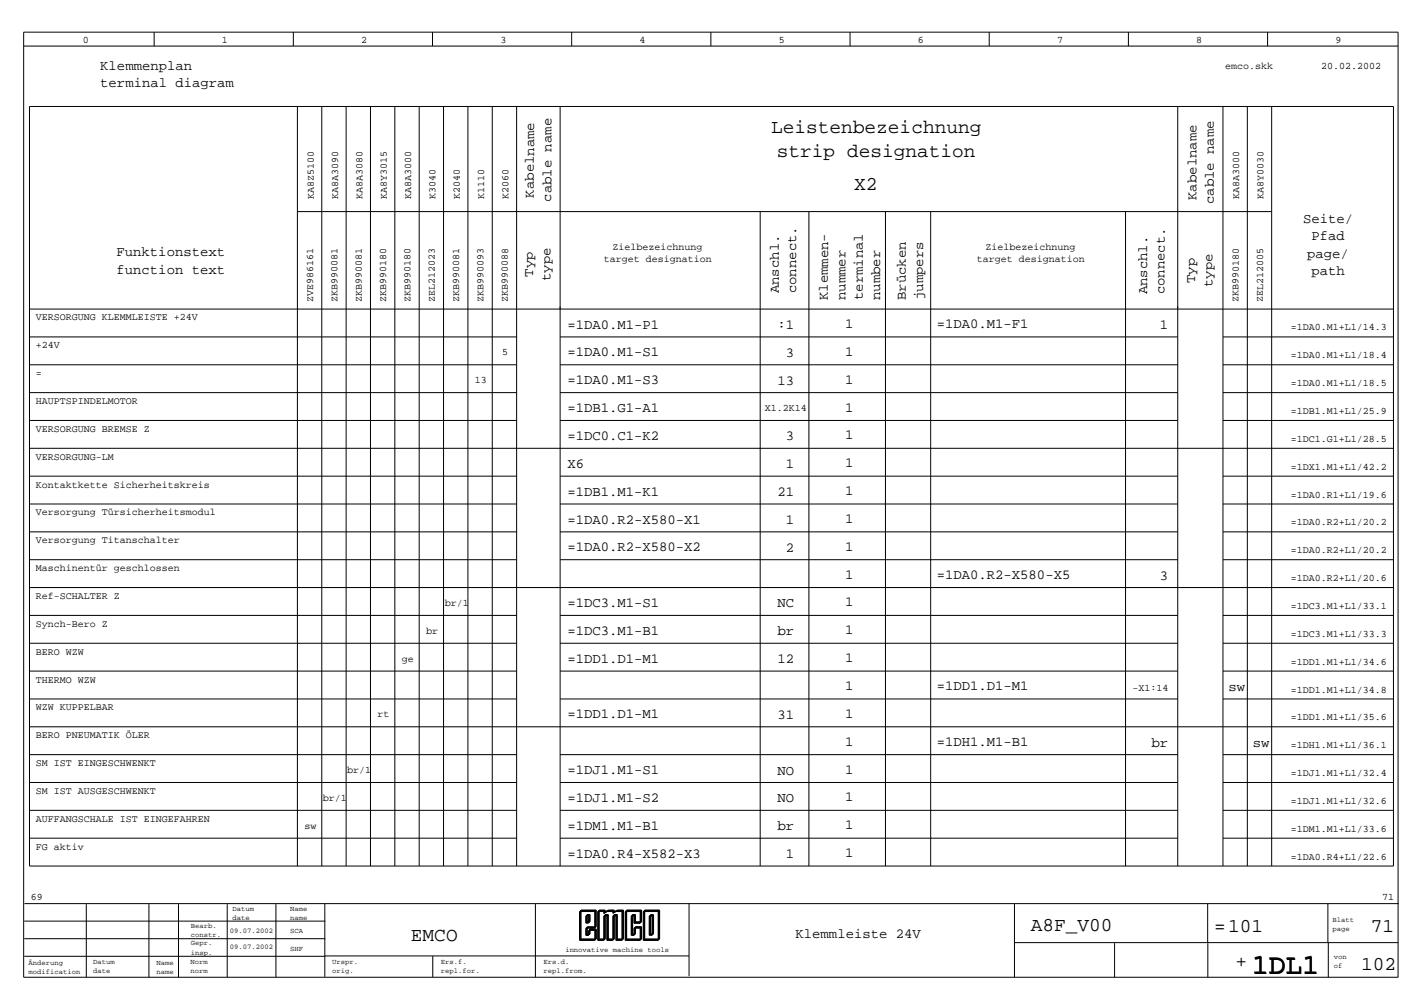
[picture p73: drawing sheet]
<svg xmlns="http://www.w3.org/2000/svg" width="297mm" height="210mm" viewBox="0 0 297 210" stroke-linecap="round" stroke-linejoin="round" font-family="sans-serif">
<defs><g id="words">
<text font-size="5.8" x="261.3" y="203.1">1DL1</text>
<g font-size="4.1">
<text x="161" y="27.7">Leistenbezeichnung</text>
<text x="162.2" y="32.7">strip designation</text>
<text x="178.3" y="39.6">X2</text>
<text x="85.8" y="196.3">EMCO</text>
<text x="215.2" y="194.4">A8F_V00</text>
<text x="253.4" y="194.5">=101</text>
<text x="286.2" y="194.4">71</text>
<text x="257.9" y="201.8">+</text>
<text x="284.1" y="202.4">102</text>
</g>
<g font-size="2.9">
<text x="20.9" y="14.6">Klemmenplan</text>
<text x="20.9" y="18.2">terminal diagram</text>
<text x="111.5" y="41.2" transform="rotate(-90 111.5 41.2)">Kabelname</text>
<text x="249.7" y="41.7" transform="rotate(-90 249.7 41.7)">Kabelname</text>
<text x="115.1" y="42.1" transform="rotate(-90 115.1 42.1)">cable name</text>
<text x="253.4" y="42.6" transform="rotate(-90 253.4 42.6)">cable name</text>
<text x="272" y="46.5">Seite/</text>
<text x="24.3" y="53.5">Funktionstext</text>
<text x="272.9" y="53.8">page/</text>
<text x="273.7" y="50.2">Pfad</text>
<text x="24.3" y="57.1">function text</text>
<text x="111.3" y="57.7" transform="rotate(-90 111.3 57.7)">Typ</text>
<text x="114.9" y="58.6" transform="rotate(-90 114.9 58.6)">type</text>
<text x="249.5" y="59" transform="rotate(-90 249.5 59)">Typ</text>
<text x="253.1" y="59.9" transform="rotate(-90 253.1 59.9)">type</text>
<text x="273.7" y="57.4">path</text>
<text x="162.6" y="61.2" transform="rotate(-90 162.6 61.2)">Anschl.</text>
<text x="166.2" y="61.2" transform="rotate(-90 166.2 61.2)">connect.</text>
<text x="172.8" y="62.6" transform="rotate(-90 172.8 62.6)">Klemmen-</text>
<text x="176.5" y="62.6" transform="rotate(-90 176.5 62.6)">nummer</text>
<text x="180.1" y="62.6" transform="rotate(-90 180.1 62.6)">terminal</text>
<text x="183.7" y="62.6" transform="rotate(-90 183.7 62.6)">number</text>
<text x="189.1" y="62.6" transform="rotate(-90 189.1 62.6)">Brücken</text>
<text x="192.7" y="62.6" transform="rotate(-90 192.7 62.6)">jumpers</text>
<text x="239.5" y="61.4" transform="rotate(-90 239.5 61.4)">Anschl.</text>
<text x="243.1" y="61.4" transform="rotate(-90 243.1 61.4)">connect.</text>
<text x="118.4" y="68.6">=1DA0.M1-P1</text>
<text x="162.3" y="68.6">:1</text>
<text x="176.4" y="68.4">1</text>
<text x="195.5" y="68.4">=1DA0.M1-F1</text>
<text x="242.1" y="68.6">1</text>
<text x="118.4" y="74.4">=1DA0.M1-S1</text>
<text x="164" y="74.5">3</text>
<text x="176.4" y="74.2">1</text>
<text x="118.4" y="80.2">=1DA0.M1-S3</text>
<text x="162.3" y="80.3">13</text>
<text x="176.4" y="80">1</text>
<text x="118.4" y="86">=1DB1.G1-A1</text>
<text x="176.4" y="85.9">1</text>
<text x="118.4" y="91.8">=1DC0.C1-K2</text>
<text x="164" y="91.9">3</text>
<text x="176.4" y="91.7">1</text>
<text x="118.4" y="97.6">X6</text>
<text x="164" y="97.7">1</text>
<text x="176.4" y="97.5">1</text>
<text x="118.4" y="103.4">=1DB1.M1-K1</text>
<text x="162.3" y="103.5">21</text>
<text x="176.4" y="103.3">1</text>
<text x="118.4" y="109.2">=1DA0.R2-X580-X1</text>
<text x="164" y="109.3">1</text>
<text x="176.4" y="109.1">1</text>
<text x="118.4" y="115">=1DA0.R2-X580-X2</text>
<text x="164" y="115.1">2</text>
<text x="176.4" y="114.9">1</text>
<text x="176.4" y="120.7">1</text>
<text x="195.5" y="120.7">=1DA0.R2-X580-X5</text>
<text x="242.1" y="120.9">3</text>
<text x="118.4" y="126.7">=1DC3.M1-S1</text>
<text x="162.3" y="126.8">NC</text>
<text x="176.4" y="126.5">1</text>
<text x="118.4" y="132.5">=1DC3.M1-B1</text>
<text x="162.3" y="132.6">br</text>
<text x="176.4" y="132.3">1</text>
<text x="118.4" y="138.3">=1DD1.D1-M1</text>
<text x="162.3" y="138.4">12</text>
<text x="176.4" y="138.2">1</text>
<text x="176.4" y="144">1</text>
<text x="195.5" y="144">=1DD1.D1-M1</text>
<text x="118.4" y="149.9">=1DD1.D1-M1</text>
<text x="162.3" y="150">31</text>
<text x="176.4" y="149.8">1</text>
<text x="256.4" y="144.2">sw</text>
<text x="176.4" y="155.6">1</text>
<text x="195.5" y="155.6">=1DH1.M1-B1</text>
<text x="240.4" y="155.8">br</text>
<text x="261.5" y="155.8">sw</text>
<text x="118.4" y="161.5">=1DJ1.M1-S1</text>
<text x="162.3" y="161.6">NO</text>
<text x="176.4" y="161.4">1</text>
<text x="118.4" y="167.3">=1DJ1.M1-S2</text>
<text x="162.3" y="167.4">NO</text>
<text x="176.4" y="167.2">1</text>
<text x="118.4" y="173.1">=1DM1.M1-B1</text>
<text x="162.3" y="173.2">br</text>
<text x="176.4" y="173">1</text>
<text x="118.4" y="179">=1DA0.R4-X582-X3</text>
<text x="164" y="179">1</text>
<text x="176.4" y="178.8">1</text>
<text x="166.1" y="195.7">Klemmleiste 24V</text>
</g>
<g font-size="2.1">
<text x="17.3" y="8.9">0</text>
<text x="46.3" y="8.9">1</text>
<text x="75.4" y="8.9">2</text>
<text x="104.4" y="8.9">3</text>
<text x="133.5" y="8.9">4</text>
<text x="162.6" y="8.9">5</text>
<text x="191.6" y="8.9">6</text>
<text x="220.7" y="8.9">7</text>
<text x="249.7" y="8.9">8</text>
<text x="278.8" y="8.9">9</text>
<text x="255.7" y="14.4">emco.skk</text>
<text x="275.8" y="14.4">20.02.2002</text>
<text x="65.5" y="41.5" transform="rotate(-90 65.5 41.5)">KA8Z5100</text>
<text x="70.6" y="41.5" transform="rotate(-90 70.6 41.5)">KA8A3090</text>
<text x="75.7" y="41.5" transform="rotate(-90 75.7 41.5)">KA8A3080</text>
<text x="80.7" y="41.5" transform="rotate(-90 80.7 41.5)">KA8Y3015</text>
<text x="85.8" y="41.5" transform="rotate(-90 85.8 41.5)">KA8A3000</text>
<text x="90.9" y="41.5" transform="rotate(-90 90.9 41.5)">K3040</text>
<text x="96" y="41.5" transform="rotate(-90 96 41.5)">K2040</text>
<text x="101.1" y="41.5" transform="rotate(-90 101.1 41.5)">K1110</text>
<text x="106.2" y="41.5" transform="rotate(-90 106.2 41.5)">K2060</text>
<text x="258.7" y="41.5" transform="rotate(-90 258.7 41.5)">KA8A3000</text>
<text x="263.7" y="41.5" transform="rotate(-90 263.7 41.5)">KA8Y0030</text>
<text x="127.9" y="52.1">Zielbezeichnung</text>
<text x="205.7" y="52.1">Zielbezeichnung</text>
<text x="126" y="54.7">target designation</text>
<text x="203.9" y="54.7">target designation</text>
<text x="65.4" y="63" transform="rotate(-90 65.4 63)">ZVE986161</text>
<text x="70.4" y="63" transform="rotate(-90 70.4 63)">ZKB990081</text>
<text x="75.5" y="63" transform="rotate(-90 75.5 63)">ZKB990081</text>
<text x="80.6" y="63" transform="rotate(-90 80.6 63)">ZKB990180</text>
<text x="85.7" y="63" transform="rotate(-90 85.7 63)">ZKB990180</text>
<text x="90.8" y="63" transform="rotate(-90 90.8 63)">ZEL212023</text>
<text x="95.9" y="63" transform="rotate(-90 95.9 63)">ZKB990081</text>
<text x="100.9" y="63" transform="rotate(-90 100.9 63)">ZKB990093</text>
<text x="106" y="63" transform="rotate(-90 106 63)">ZKB990088</text>
<text x="258.6" y="63" transform="rotate(-90 258.6 63)">ZKB990180</text>
<text x="263.6" y="63" transform="rotate(-90 263.6 63)">ZEL212005</text>
<text x="7.5" y="66.9">VERSORGUNG KLEMMLEISTE +24V</text>
<text x="269.4" y="69">=1DA0.M1+L1/14.3</text>
<text x="7.5" y="72.7">+24V</text>
<text x="104.8" y="74.2">5</text>
<text x="269.4" y="74.8">=1DA0.M1+L1/18.4</text>
<text x="7.5" y="78.5">=</text>
<text x="99.1" y="80">13</text>
<text x="269.4" y="80.6">=1DA0.M1+L1/18.5</text>
<text x="7.5" y="84.3">HAUPTSPINDELMOTOR</text>
<text x="159.6" y="85.8">X1.2K14</text>
<text x="269.4" y="86.4">=1DB1.M1+L1/25.9</text>
<text x="7.5" y="90.1">VERSORGUNG BREMSE Z</text>
<text x="7.5" y="95.9">VERSORGUNG-LM</text>
<text x="269.4" y="92.2">=1DC1.G1+L1/28.5</text>
<text x="7.5" y="101.7">Kontaktkette Sicherheitskreis</text>
<text x="269.4" y="98">=1DX1.M1+L1/42.2</text>
<text x="7.5" y="107.5">Versorgung Türsicherheitsmodul</text>
<text x="269.4" y="103.8">=1DA0.R1+L1/19.6</text>
<text x="7.5" y="113.4">Versorgung Titanschalter</text>
<text x="269.4" y="109.6">=1DA0.R2+L1/20.2</text>
<text x="7.5" y="119.2">Maschinentür geschlossen</text>
<text x="269.4" y="115.4">=1DA0.R2+L1/20.2</text>
<text x="7.5" y="125">Ref-SCHALTER Z</text>
<text x="269.4" y="121.3">=1DA0.R2+L1/20.6</text>
<text x="7.5" y="130.8">Synch-Bero Z</text>
<text x="92.8" y="126.5">br/1</text>
<text x="269.4" y="127.1">=1DC3.M1+L1/33.1</text>
<text x="7.5" y="136.6">BERO WZW</text>
<text x="89" y="132.3">br</text>
<text x="269.4" y="132.9">=1DC3.M1+L1/33.3</text>
<text x="7.5" y="142.4">THERMO WZW</text>
<text x="83.9" y="138.1">ge</text>
<text x="269.4" y="138.7">=1DD1.M1+L1/34.6</text>
<text x="7.5" y="148.2">WZW KUPPELBAR</text>
<text x="78.8" y="149.7">rt</text>
<text x="236.4" y="144.2">-X1:14</text>
<text x="269.4" y="144.5">=1DD1.M1+L1/34.8</text>
<text x="7.5" y="154">BERO PNEUMATIK ÖLER</text>
<text x="269.4" y="150.3">=1DD1.M1+L1/35.6</text>
<text x="7.5" y="159.8">SM IST EINGESCHWENKT</text>
<text x="72.5" y="161.3">br/1</text>
<text x="269.4" y="156.1">=1DH1.M1+L1/36.1</text>
<text x="269.4" y="161.9">=1DJ1.M1+L1/32.4</text>
<text x="7.5" y="165.6">SM IST AUSGESCHWENKT</text>
<text x="67.4" y="167.1">br/1</text>
<text x="269.4" y="167.7">=1DJ1.M1+L1/32.6</text>
<text x="7.5" y="171.5">AUFFANGSCHALE IST EINGEFAHREN</text>
<text x="63.6" y="172.9">sw</text>
<text x="269.4" y="173.5">=1DM1.M1+L1/33.6</text>
<text x="7.5" y="177.3">FG aktiv</text>
<text x="269.4" y="179.4">=1DA0.R4+L1/22.6</text>
<text x="6.4" y="187.9">69</text>
<text x="288.5" y="187.9">71</text>
</g>
<g font-size="1.5">
<text x="48.6" y="190">Datum</text>
<text x="48.6" y="191.9">date</text>
<text x="60.5" y="190">Name</text>
<text x="60.5" y="191.9">name</text>
<text x="39.8" y="193.6">Bearb.</text>
<text x="39.8" y="195.5">constr.</text>
<text x="39.8" y="197.3">Gepr.</text>
<text x="48" y="194.6">09.07.2002</text>
<text x="60.6" y="194.7">SCA</text>
<text x="278.2" y="192.3">Blatt</text>
<text x="278.2" y="194.2">page</text>
<text x="5.9" y="201.3">Änderung</text>
<text x="5.9" y="203.2">modification</text>
<text x="19.4" y="201.2">Datum</text>
<text x="19.4" y="203.1">date</text>
<text x="32.6" y="201.3">Name</text>
<text x="32.6" y="203.2">name</text>
<text x="39.7" y="201.2">Norm</text>
<text x="39.7" y="203.1">norm</text>
<text x="39.8" y="199.2">insp.</text>
<text x="48" y="198">09.07.2002</text>
<text x="60.6" y="198.5">SHF</text>
<text x="69.3" y="201.2">Urspr.</text>
<text x="69.3" y="203.1">orig.</text>
<text x="92" y="201.1">Ers.f.</text>
<text x="92" y="203">repl.for.</text>
<text x="113.5" y="201.2">Ers.d.</text>
<text x="113.5" y="203.1">repl.from.</text>
<text x="118" y="198.6">innovative machine tools</text>
<text x="278.4" y="200.1">von</text>
<text x="278.4" y="202">of</text>
</g>
</g></defs>
<g fill="none" stroke="#000" stroke-width=".21">
<path d="M4.9 9.6h286.9M4.9 6.7h286.9v197.2h-286.9zM32.2 6.7v2.9M61.2 6.7v2.9M90.3 6.7v2.9M119.3 6.7v2.9M148.4 6.7v2.9M177.4 6.7v2.9M206.5 6.7v2.9M235.5 6.7v2.9M264.6 6.7v2.9M6.2 22.2h284.7v158.5h-284.7z"/>
<path d="M62.1 22.2v158.5M67.2 22.2v158.5M72.3 22.2v158.5M77.3 22.2v158.5M82.4 22.2v158.5M87.5 22.2v158.5M92.6 22.2v158.5M97.7 22.2v158.5M102.8 22.2v158.5M107.8 22.2v158.5M116.9 22.2v158.5M245.8 22.2v158.5"/>
<path d="M255.3 22.2v158.5M260.4 22.2v158.5M265.5 22.2v158.5M62.1 44.2h203.4M158.7 44.2v136.5M168.9 44.2v136.5M184.8 44.2v136.5M194.3 44.2v136.5M234.9 44.2v136.5M6.2 64.5h284.7M6.2 70.3h101.6M6.2 76.1h101.6"/>
<path d="M116.9 70.3h128.9M116.9 76.1h128.9M255.3 70.3h35.6M255.3 76.1h35.6M6.2 87.7h101.6M6.2 99.4h101.6M6.2 81.9h101.6M6.2 93.5h284.7M116.9 87.7h128.9M116.9 99.4h128.9M116.9 81.9h128.9M255.3 87.7h35.6"/>
<path d="M255.3 99.4h35.6M255.3 81.9h35.6M6.2 105.2h101.6M6.2 111h101.6M6.2 116.8h101.6M116.9 105.2h128.9M116.9 111h128.9M116.9 116.8h128.9M255.3 105.2h35.6M255.3 111h35.6M255.3 116.8h35.6M6.2 122.6h284.7"/>
<path d="M6.2 128.4h101.6M6.2 134.2h101.6M116.9 128.4h128.9M116.9 134.2h128.9M255.3 128.4h35.6M255.3 134.2h35.6M6.2 151.6h284.7M6.2 140h101.6M6.2 145.8h101.6M6.2 157.5h101.6M116.9 140h128.9M116.9 145.8h128.9"/>
<path d="M116.9 157.5h128.9M255.3 140h35.6M255.3 145.8h35.6M255.3 157.5h35.6M6.2 163.3h101.6M6.2 169.1h101.6M6.2 174.9h101.6M116.9 163.3h128.9M116.9 169.1h128.9M116.9 174.9h128.9M255.3 163.3h35.6M255.3 169.1h35.6"/>
<path d="M255.3 174.9h35.6M5.1 192.2h62.8M5.1 195.9h62.8M5.1 199.5h62.8M5.1 188.5h286.9M18 188.7v15.2M31.1 188.7v15.2M37.3 188.7v15.2M47.4 188.7v15.2M57.6 188.7v15.2M67.8 188.6v15.2M67.8 199.5h76"/>
<path d="M90.3 199.5v4.4M111.8 188.6v15.3M121 190.2h3.1v3.5h-1.8v1.5h.6v-1.1h1.3v2.1h-3.2zM121.1 190.1h3.1v3.5h-1.8v1.5h.5v-1.1h1.4v2.1h-3.2zM121.1 190h3.2v3.5h-1.9v1.5h.6v-1h1.3v2.1h-3.2zM121.2 190h3.2v3.4h-1.9v1.5h.6v-1h1.3v2.1h-3.2zM121.3 189.9h3.2v3.5h-1.9v1.5h.6v-1.1h1.3v2.1h-3.2zM122.3 191.1h.6v1.5h-.6zM122.4 191h.5v1.5h-.5zM122.4 191h.6v1.4h-.6zM122.5 190.9h.6v1.5h-.6zM122.6 190.8h.6v1.5h-.6z"/>
<path d="M124.8 190.2h1.2v.4l.7-.4h1.2v.4l.7-.4h1.2v6h-1.2v-5.1h-.7v5.1h-1.2v-5.1h-.7v5.1h-1.2zM126.8 190.1h1.2v.4l.7-.5h1.3v6.1h-1.3v-5.1h-.6v5.1h-1.3v-5.1h-.6v5.1h-1.3v-6.1h1.3v.5M126.9 190h1.3v.3l.7-.4h1.2v6h-1.2v-5.1h-.7v5.1h-1.2v-5.1h-.7v5.1h-1.2v-6h1.2v.4M128.6 190.1h1.3v6h-1.3v-5.1h-.6v5.1h-1.2v-5.1h-.7v5.1h-1.2v-6h1.2v.4l.7-.5h1.3v.4M128.8 190h1.3v6h-1.3v-5.1h-.6v5.1h-1.3v-5.1h-.6v5.1h-1.3v-6h1.3v.4l.7-.5h1.2v.4M130.5 190.2h3.1v2.4h-1.3v-1.5h-.5v4.1h.5v-1.5h1.3v2.5h-3.1zM130.6 190.1h3.1v2.5h-1.3v-1.6h-.6v4.1h.6v-1.5h1.3v2.5h-3.1zM130.7 190h3.1v2.5h-1.3v-1.5h-.6v4h.6v-1.5h1.3v2.6h-3.1zM130.7 190h3.2v2.4h-1.3v-1.5h-.6v4h.6v-1.5h1.3v2.6h-3.2zM130.8 189.9h3.1v2.4h-1.3v-1.5h-.5v4.1h.5v-1.5h1.3v2.5h-3.1zM134.3 190.2h3.1v6h-3.1zM134.4 190.1h3.1v6h-3.1z"/>
<path d="M134.4 190h3.1v6.1h-3.1zM134.5 190h3.1v6h-3.1zM134.6 189.9h3.1v6h-3.1zM135.5 191.1h.6v4.1h-.6zM135.6 191h.6v4.1h-.6zM135.7 191h.6v4h-.6zM135.7 190.9h.6v4h-.6zM135.8 190.8h.6v4h-.6zM143.8 188.4v15.3M211.8 188.6v15.3M211.8 196.7h80.1M232.7 196.8v7.1"/>
<path d="M252.1 188.6v15.3M277.2 188.6v8.1M277.3 196.7v7.2"/>
</g>
<use href="#words"/>
</svg>
